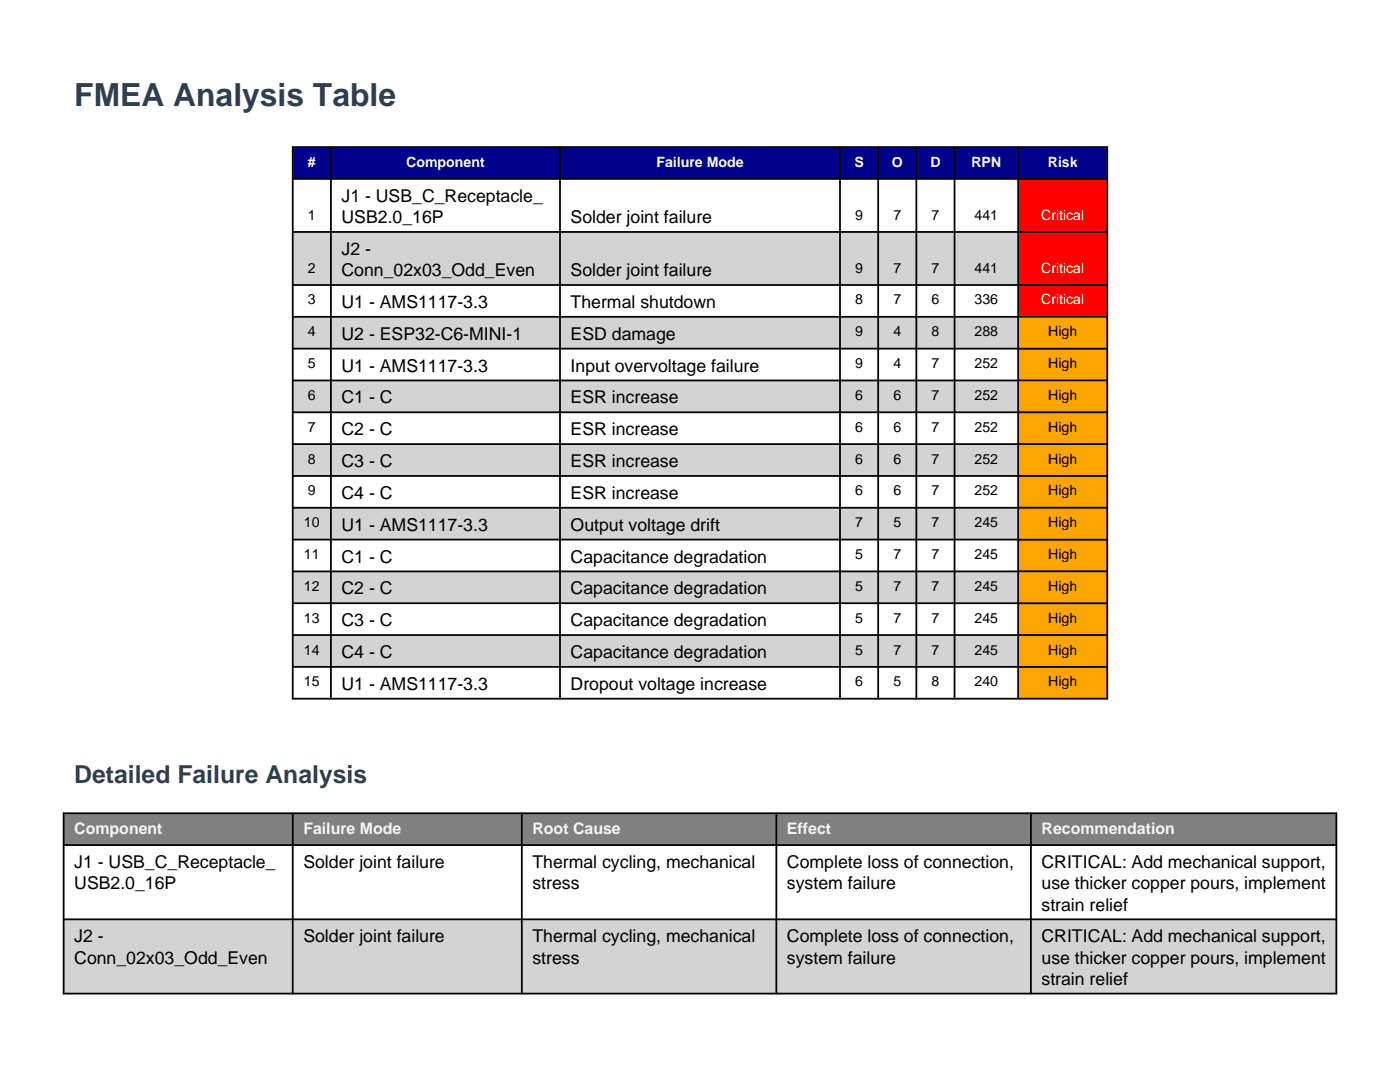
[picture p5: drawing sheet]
<svg xmlns="http://www.w3.org/2000/svg" width="279mm" height="216mm" viewBox="0 0 279 216" stroke-linecap="round" stroke-linejoin="round" font-family="sans-serif">
<defs><g id="words">
<text font-size="6.3" fill="#2e3f4f" x="14.8" y="21.2">FMEA Analysis Table</text>
<text font-size="4.9" fill="#2e3f4f" x="14.8" y="156.2">Detailed Failure Analysis</text>
<g font-size="3.5">
<text x="68.2" y="40.3">J1 - USB_C_Receptacle_</text>
<text x="68.2" y="44.5">USB2.0_16P</text>
<text x="113.9" y="44.5">Solder joint failure</text>
<text x="68.2" y="50.9">J2 -</text>
<text x="68.2" y="55.1">Conn_02x03_Odd_Even</text>
<text x="113.9" y="55.1">Solder joint failure</text>
<text x="68.2" y="61.5">U1 - AMS1117-3.3</text>
<text x="113.9" y="61.5">Thermal shutdown</text>
<text x="68.2" y="67.8">U2 - ESP32-C6-MINI-1</text>
<text x="113.9" y="67.8">ESD damage</text>
<text x="68.2" y="74.2">U1 - AMS1117-3.3</text>
<text x="113.9" y="74.2">Input overvoltage failure</text>
<text x="68.2" y="80.5">C1 - C</text>
<text x="113.9" y="80.5">ESR increase</text>
<text x="68.2" y="86.9">C2 - C</text>
<text x="113.9" y="86.9">ESR increase</text>
<text x="68.2" y="93.2">C3 - C</text>
<text x="113.9" y="93.2">ESR increase</text>
<text x="68.2" y="99.6">C4 - C</text>
<text x="113.9" y="99.6">ESR increase</text>
<text x="68.2" y="105.9">U1 - AMS1117-3.3</text>
<text x="113.9" y="105.9">Output voltage drift</text>
<text x="68.2" y="112.3">C1 - C</text>
<text x="113.9" y="112.3">Capacitance degradation</text>
<text x="68.2" y="118.6">C2 - C</text>
<text x="113.9" y="118.6">Capacitance degradation</text>
<text x="68.2" y="125">C3 - C</text>
<text x="113.9" y="125">Capacitance degradation</text>
<text x="68.2" y="131.3">C4 - C</text>
<text x="113.9" y="131.3">Capacitance degradation</text>
<text x="68.2" y="137.7">U1 - AMS1117-3.3</text>
<text x="113.9" y="137.7">Dropout voltage increase</text>
<text x="14.8" y="173.2">J1 - USB_C_Receptacle_</text>
<text x="60.5" y="173.2">Solder joint failure</text>
<text x="106.3" y="173.2">Thermal cycling, mechanical</text>
<text x="157.1" y="173.2">Complete loss of connection,</text>
<text x="207.9" y="173.2">CRITICAL: Add mechanical support,</text>
<text x="14.8" y="177.4">USB2.0_16P</text>
<text x="106.3" y="177.4">stress</text>
<text x="157.1" y="177.4">system failure</text>
<text x="207.9" y="177.4">use thicker copper pours, implement</text>
<text x="207.9" y="181.7">strain relief</text>
<text x="14.8" y="188">J2 -</text>
<text x="60.5" y="188">Solder joint failure</text>
<text x="106.3" y="188">Thermal cycling, mechanical</text>
<text x="157.1" y="188">Complete loss of connection,</text>
<text x="207.9" y="188">CRITICAL: Add mechanical support,</text>
<text x="14.8" y="192.3">Conn_02x03_Odd_Even</text>
<text x="106.3" y="192.3">stress</text>
<text x="157.1" y="192.3">system failure</text>
<text x="207.9" y="192.3">use thicker copper pours, implement</text>
<text x="207.9" y="196.5">strain relief</text>
</g>
<g font-size="3.2" fill="#f5f5f5">
<text x="14.8" y="166.5">Component</text>
<text x="60.5" y="166.5">Failure Mode</text>
<text x="106.3" y="166.5">Root Cause</text>
<text x="157.1" y="166.5">Effect</text>
<text x="207.9" y="166.5">Recommendation</text>
</g>
<g font-size="2.8" fill="#f5f5f5">
<text x="61.4" y="33.2">#</text>
<text x="81.1" y="33.2">Component</text>
<text x="131" y="33.2">Failure Mode</text>
<text x="170.5" y="33.2">S</text>
<text x="178" y="33.2">O</text>
<text x="185.7" y="33.2">D</text>
<text x="193.9" y="33.2">RPN</text>
<text x="209.1" y="33.2">Risk</text>
</g>
<g font-size="2.8">
<text x="61.4" y="43.8">1</text>
<text x="170.7" y="43.8">9</text>
<text x="178.3" y="43.8">7</text>
<text x="185.9" y="43.8">7</text>
<text x="194.5" y="43.8">441</text>
<text x="61.4" y="54.4">2</text>
<text x="170.7" y="54.4">9</text>
<text x="178.3" y="54.4">7</text>
<text x="185.9" y="54.4">7</text>
<text x="194.5" y="54.4">441</text>
<text x="61.4" y="60.7">3</text>
<text x="170.7" y="60.7">8</text>
<text x="178.3" y="60.7">7</text>
<text x="185.9" y="60.7">6</text>
<text x="194.5" y="60.7">336</text>
<text x="61.4" y="67.1">4</text>
<text x="170.7" y="67.1">9</text>
<text x="178.3" y="67.1">4</text>
<text x="185.9" y="67.1">8</text>
<text x="194.5" y="67.1">288</text>
<text x="209.2" y="67.1">High</text>
<text x="61.4" y="73.4">5</text>
<text x="170.7" y="73.4">9</text>
<text x="178.3" y="73.4">4</text>
<text x="185.9" y="73.4">7</text>
<text x="194.5" y="73.4">252</text>
<text x="209.2" y="73.4">High</text>
<text x="61.4" y="79.8">6</text>
<text x="170.7" y="79.8">6</text>
<text x="178.3" y="79.8">6</text>
<text x="185.9" y="79.8">7</text>
<text x="194.5" y="79.8">252</text>
<text x="209.2" y="79.8">High</text>
<text x="61.4" y="86.1">7</text>
<text x="170.7" y="86.1">6</text>
<text x="178.3" y="86.1">6</text>
<text x="185.9" y="86.1">7</text>
<text x="194.5" y="86.1">252</text>
<text x="209.2" y="86.1">High</text>
<text x="61.4" y="92.5">8</text>
<text x="170.7" y="92.5">6</text>
<text x="178.3" y="92.5">6</text>
<text x="185.9" y="92.5">7</text>
<text x="194.5" y="92.5">252</text>
<text x="209.2" y="92.5">High</text>
<text x="61.4" y="98.8">9</text>
<text x="170.7" y="98.8">6</text>
<text x="178.3" y="98.8">6</text>
<text x="185.9" y="98.8">7</text>
<text x="194.5" y="98.8">252</text>
<text x="209.2" y="98.8">High</text>
<text x="60.7" y="105.2">10</text>
<text x="170.7" y="105.2">7</text>
<text x="178.3" y="105.2">5</text>
<text x="185.9" y="105.2">7</text>
<text x="194.5" y="105.2">245</text>
<text x="209.2" y="105.2">High</text>
<text x="60.7" y="111.5">11</text>
<text x="170.7" y="111.5">5</text>
<text x="178.3" y="111.5">7</text>
<text x="185.9" y="111.5">7</text>
<text x="194.5" y="111.5">245</text>
<text x="209.2" y="111.5">High</text>
<text x="60.7" y="117.9">12</text>
<text x="170.7" y="117.9">5</text>
<text x="178.3" y="117.9">7</text>
<text x="185.9" y="117.9">7</text>
<text x="194.5" y="117.9">245</text>
<text x="209.2" y="117.9">High</text>
<text x="60.7" y="124.2">13</text>
<text x="170.7" y="124.2">5</text>
<text x="178.3" y="124.2">7</text>
<text x="185.9" y="124.2">7</text>
<text x="194.5" y="124.2">245</text>
<text x="209.2" y="124.2">High</text>
<text x="60.7" y="130.6">14</text>
<text x="170.7" y="130.6">5</text>
<text x="178.3" y="130.6">7</text>
<text x="185.9" y="130.6">7</text>
<text x="194.5" y="130.6">245</text>
<text x="209.2" y="130.6">High</text>
<text x="60.7" y="136.9">15</text>
<text x="170.7" y="136.9">6</text>
<text x="178.3" y="136.9">5</text>
<text x="185.9" y="136.9">8</text>
<text x="194.5" y="136.9">240</text>
<text x="209.2" y="136.9">High</text>
</g>
<g font-size="2.8" fill="#fff">
<text x="207.8" y="43.8">Critical</text>
<text x="207.8" y="54.4">Critical</text>
<text x="207.8" y="60.7">Critical</text>
</g>
</g></defs>
<path d="M58.4 29.4h162.6v6.3h-162.6z" fill-rule="evenodd" fill="#00008b"/>
<path d="M58.4 35.7h162.6v10.6h-162.6z" fill-rule="evenodd" fill="#fff"/>
<path d="M58.4 46.3h162.6v10.6h-162.6z" fill-rule="evenodd" fill="#d3d3d3"/>
<path d="M58.4 56.9h162.6v6.3h-162.6z" fill-rule="evenodd" fill="#fff"/>
<path d="M58.4 63.2h162.6v6.4h-162.6z" fill-rule="evenodd" fill="#d3d3d3"/>
<path d="M58.4 69.6h162.6v6.3h-162.6z" fill-rule="evenodd" fill="#fff"/>
<path d="M58.4 75.9h162.6v6.4h-162.6z" fill-rule="evenodd" fill="#d3d3d3"/>
<path d="M58.4 82.3h162.6v6.3h-162.6z" fill-rule="evenodd" fill="#fff"/>
<path d="M58.4 88.6h162.6v6.4h-162.6z" fill-rule="evenodd" fill="#d3d3d3"/>
<path d="M58.4 95h162.6v6.3h-162.6z" fill-rule="evenodd" fill="#fff"/>
<path d="M58.4 101.3h162.6v6.4h-162.6z" fill-rule="evenodd" fill="#d3d3d3"/>
<path d="M58.4 107.7h162.6v6.3h-162.6z" fill-rule="evenodd" fill="#fff"/>
<path d="M58.4 114h162.6v6.4h-162.6z" fill-rule="evenodd" fill="#d3d3d3"/>
<path d="M58.4 120.4h162.6v6.3h-162.6z" fill-rule="evenodd" fill="#fff"/>
<path d="M58.4 126.7h162.6v6.4h-162.6z" fill-rule="evenodd" fill="#d3d3d3"/>
<path d="M58.4 133.1h162.6v6.3h-162.6z" fill-rule="evenodd" fill="#fff"/>
<g fill="#f00">
<path d="M203.2 35.7h17.8v10.6h-17.8z" fill-rule="evenodd"/>
<path d="M203.2 46.3h17.8v10.6h-17.8z" fill-rule="evenodd"/>
<path d="M203.2 56.9h17.8v6.3h-17.8z" fill-rule="evenodd"/>
</g>
<g fill="#ffa500">
<path d="M203.2 63.2h17.8v6.4h-17.8z" fill-rule="evenodd"/>
<path d="M203.2 69.6h17.8v6.3h-17.8z" fill-rule="evenodd"/>
<path d="M203.2 75.9h17.8v6.4h-17.8z" fill-rule="evenodd"/>
<path d="M203.2 82.3h17.8v6.3h-17.8z" fill-rule="evenodd"/>
<path d="M203.2 88.6h17.8v6.4h-17.8z" fill-rule="evenodd"/>
<path d="M203.2 95h17.8v6.3h-17.8z" fill-rule="evenodd"/>
<path d="M203.2 101.3h17.8v6.4h-17.8z" fill-rule="evenodd"/>
<path d="M203.2 107.7h17.8v6.3h-17.8z" fill-rule="evenodd"/>
<path d="M203.2 114h17.8v6.4h-17.8z" fill-rule="evenodd"/>
<path d="M203.2 120.4h17.8v6.3h-17.8z" fill-rule="evenodd"/>
<path d="M203.2 126.7h17.8v6.4h-17.8z" fill-rule="evenodd"/>
<path d="M203.2 133.1h17.8v6.3h-17.8z" fill-rule="evenodd"/>
</g>
<g fill="none" stroke="#000" stroke-width=".35">
<path d="M58.4 29.4h162.6v110h-162.6zM58.4 35.7h162.6M66 29.4v110M111.8 29.4v110M167.6 29.4v110M175.3 29.4v110M182.9 29.4v110M190.5 29.4v110M203.2 29.4v110M58.4 46.3h162.6M58.4 56.9h162.6M58.4 63.2h162.6"/>
<path d="M58.4 69.6h162.6M58.4 75.9h162.6M58.4 82.3h162.6M58.4 88.6h162.6M58.4 95h162.6M58.4 101.3h162.6M58.4 107.7h162.6M58.4 114h162.6M58.4 120.4h162.6M58.4 126.7h162.6M58.4 133.1h162.6"/>
</g>
<path d="M12.7 162.3h254v6.3h-254z" fill-rule="evenodd" fill="#808080"/>
<path d="M12.7 168.6h254v14.8h-254z" fill-rule="evenodd" fill="#fff"/>
<path d="M12.7 183.4h254v14.9h-254z" fill-rule="evenodd" fill="#d3d3d3"/>
<path d="M12.7 162.3h254v36h-254zM12.7 168.6h254M58.4 162.3v36M104.1 162.3v36M154.9 162.3v36M205.7 162.3v36M12.7 183.4h254" fill="none" stroke="#000" stroke-width=".35"/>
<use href="#words"/>
</svg>
